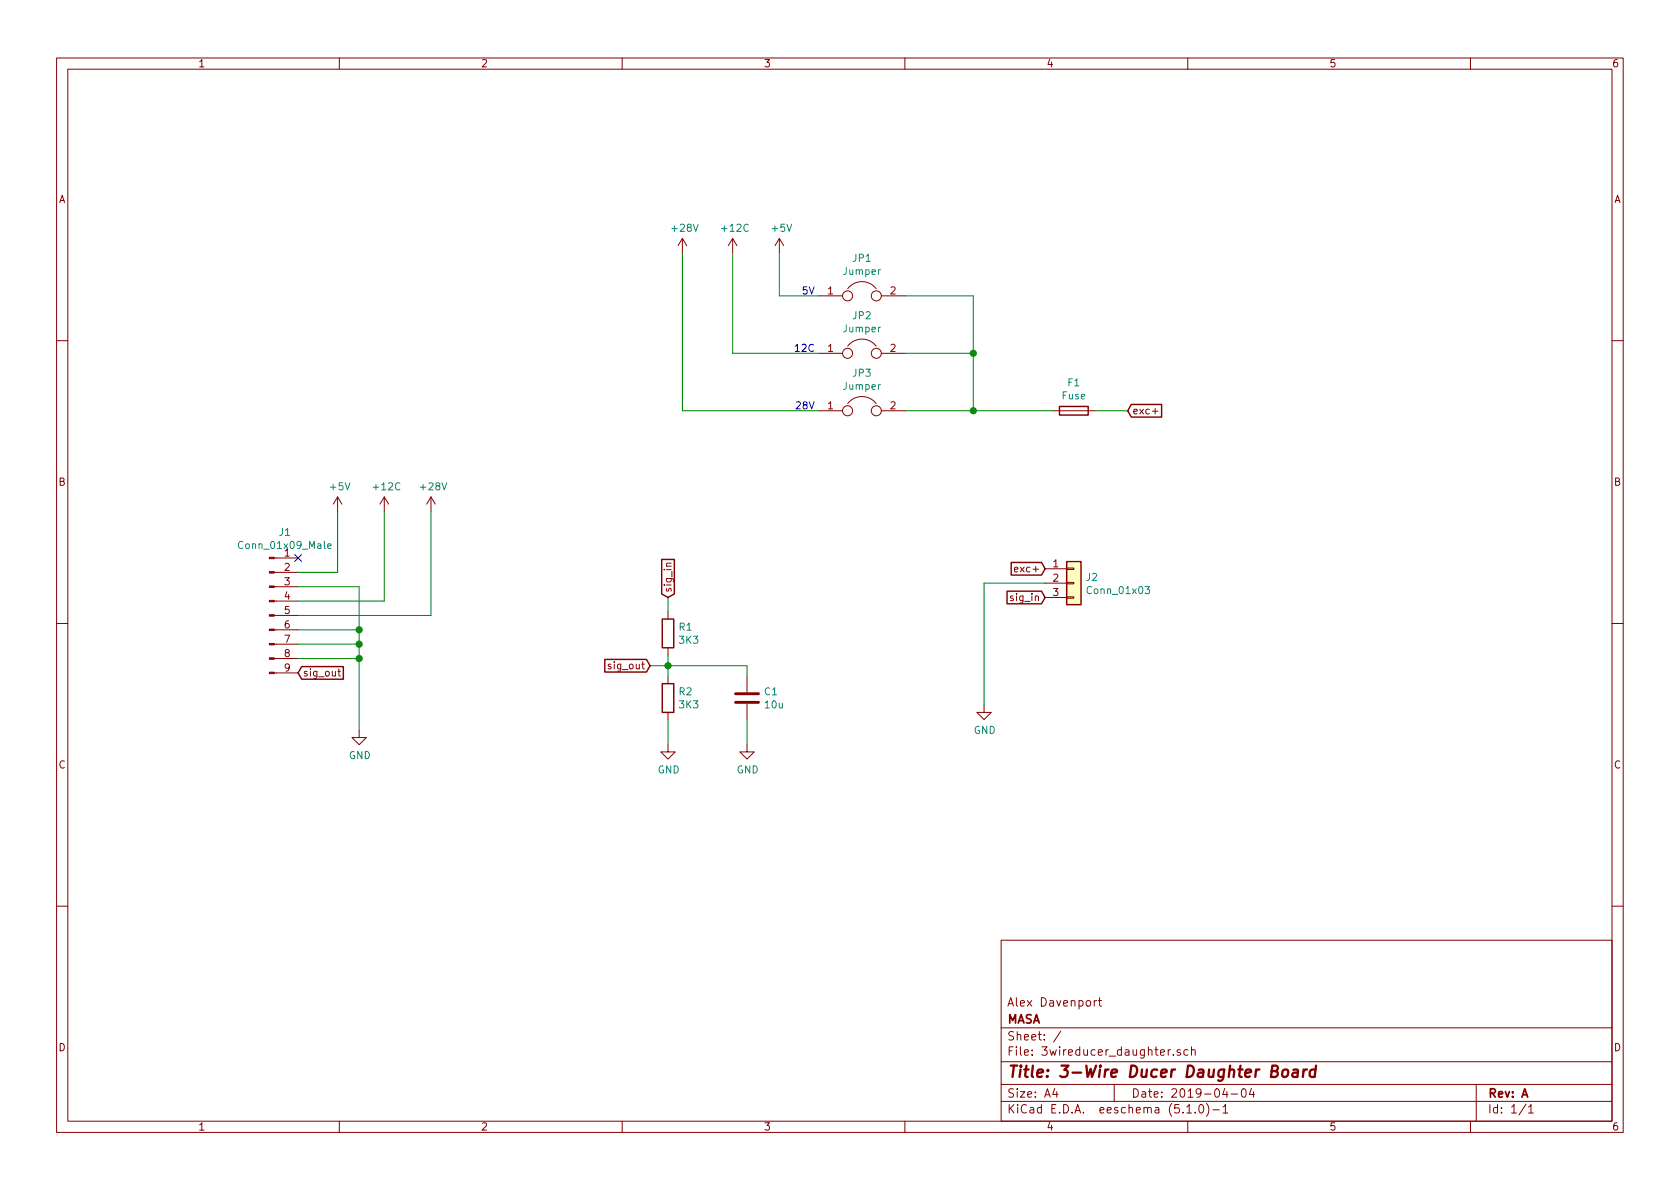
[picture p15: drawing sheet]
<svg xmlns="http://www.w3.org/2000/svg" width="297mm" height="210mm" viewBox="0 0 297 210" stroke-linecap="round" stroke-linejoin="round" font-family="sans-serif">
<defs><g id="words">
<text font-size="2.8" fill="#840000" x="178" y="190.5">Title: 3-Wire Ducer Daughter Board</text>
<g font-size="2.1" fill="#840000">
<text x="178" y="178">Alex Davenport</text>
<text x="178" y="184">Sheet: /</text>
<text x="178" y="181">MASA</text>
<text x="178" y="186.7">File: 3wireducer_daughter.sch</text>
<text x="178" y="196.9">KiCad E.D.A. eeschema (5.1.0)-1</text>
<text x="178" y="194.1">Size: A4</text>
<text x="200" y="194.1">Date: 2019-04-04</text>
<text x="263" y="194.1">Rev: A</text>
<text x="263" y="196.9">Id: 1/1</text>
</g>
<g font-size="1.8" fill="#840000">
<text x="35" y="11.9">1</text>
<text x="85" y="11.9">2</text>
<text x="135" y="11.9">3</text>
<text x="185" y="11.9">4</text>
<text x="235" y="11.9">5</text>
<text x="285" y="11.9">6</text>
<text x="10.4" y="35.9">A</text>
<text x="285.4" y="35.9">A</text>
<text x="146.4" y="52.1">1</text>
<text x="157.4" y="52.1">2</text>
<text x="146.4" y="62.2">1</text>
<text x="157.4" y="62.2">2</text>
<text x="146.4" y="72.4">1</text>
<text x="157.4" y="72.4">2</text>
<text x="200.2" y="73.3">exc+</text>
<text x="10.4" y="85.9">B</text>
<text x="285.4" y="85.9">B</text>
<text x="50.3" y="98.4">1</text>
<text x="50.3" y="101">2</text>
<text x="180" y="101.2">exc+</text>
<text x="186.2" y="100.3">1</text>
<text x="50.3" y="103.5">3</text>
<text x="50.3" y="106">4</text>
<text x="118.7" y="104.9" transform="rotate(-90 118.7 104.9)">sig_in</text>
<text x="178.9" y="106.3">sig_in</text>
<text x="186.2" y="102.9">2</text>
<text x="186.2" y="105.4">3</text>
<text x="50.3" y="108.6">5</text>
<text x="50.3" y="111.1">6</text>
<text x="50.3" y="113.7">7</text>
<text x="50.3" y="116.2">8</text>
<text x="50.3" y="118.7">9</text>
<text x="53.5" y="119.6">sig_out</text>
<text x="107.8" y="118.4">sig_out</text>
<text x="10.4" y="135.9">C</text>
<text x="285.4" y="135.9">C</text>
<text x="10.4" y="185.9">D</text>
<text x="285.4" y="185.9">D</text>
<text x="35" y="199.9">1</text>
<text x="85" y="199.9">2</text>
<text x="135" y="199.9">3</text>
<text x="185" y="199.9">4</text>
<text x="235" y="199.9">5</text>
<text x="285" y="199.9">6</text>
</g>
<g font-size="1.8" fill="#008484">
<text x="118.9" y="41">+28V</text>
<text x="127.8" y="41">+12C</text>
<text x="136.6" y="41">+5V</text>
<text x="150.8" y="46.3">JP1</text>
<text x="149.2" y="48.6">Jumper</text>
<text x="149.2" y="58.8">Jumper</text>
<text x="150.8" y="56.5">JP2</text>
<text x="149.2" y="68.9">Jumper</text>
<text x="150.8" y="66.6">JP3</text>
<text x="187.8" y="70.6">Fuse</text>
<text x="188.8" y="68.3">F1</text>
<text x="58.5" y="86.7">+5V</text>
<text x="66.2" y="86.7">+12C</text>
<text x="74.5" y="86.7">+28V</text>
<text x="49.4" y="94.8">J1</text>
<text x="42.7" y="97.1">Conn_01x09_Male</text>
<text x="192.1" y="102.7">J2</text>
<text x="192.5" y="105">Conn_01x03</text>
<text x="120.1" y="111.5">R1</text>
<text x="120.2" y="113.8">3K3</text>
<text x="120.1" y="123">R2</text>
<text x="120.2" y="125.3">3K3</text>
<text x="135.2" y="123">C1</text>
<text x="135.3" y="125.3">10u</text>
<text x="172.2" y="129.8">GND</text>
<text x="61.7" y="134.2">GND</text>
<text x="116.3" y="136.8">GND</text>
<text x="130.3" y="136.8">GND</text>
</g>
<g font-size="1.8" fill="#0000c2">
<text x="142" y="52.1">5V</text>
<text x="140.9" y="62.2">12C</text>
<text x="141" y="72.4">28V</text>
</g>
</g></defs>
<g fill="none" stroke="#840000" stroke-width=".18">
<path d="M10 10.3h277v189.9h-277zM12 12.2h273v186.1h-273zM60 10.3v1.9M110 10.3v1.9M160 10.3v1.9M210 10.3v1.9M260 10.3v1.9M120.6 42.2l-.7 1.2M120.6 42.2v2.5M120.6 42.2l.8 1.2M129.5 42.2l-.7 1.2M129.5 42.2v2.5"/>
<path d="M129.5 42.2l.8 1.2M137.8 42.2l-.8 1.2M137.8 42.2v2.5M137.8 42.2l.8 1.2M144.8 52.3h4.2M149.9 51a3.2 3.2 0 0 1 5 0M155.8 52.3h4.2M10 60.2h2M144.8 62.5h4.2M144.8 72.6h4.2M149.9 61.2a3.2 3.2 0 0 1 5 0M149.9 71.4a3.2 3.2 0 0 1 5 0"/>
<path d="M155.8 62.5h4.2M155.8 72.6h4.2M186.1 72.6h7.6M203.8 72.7h.9M285 60.2h2M48.5 98.7h4.2M59.7 87.9l-.8 1.2M59.7 87.9v2.5M59.7 87.9l.8 1.2M67.9 87.9l-.7 1.2M67.9 87.9v2.5M67.9 87.9l.8 1.2"/>
<path d="M76.2 87.9l-.8 1.2M76.2 87.9v2.5M76.2 87.9l.8 1.2M118.7 99.6h-.8l-.1 .3 .2 .2M10 110.3h2M48.5 119h4.2M48.5 116.5h4.2M48.5 113.9h4.2M48.5 111.4h4.2M48.5 108.8h4.2M48.5 106.3h4.2M48.5 103.8h4.2"/>
<path d="M48.5 101.2h4.2M59.7 118.7h.5M59.9 118.3v1.1l.3 .2M118.1 108.2v1.3M118.1 114.5v1.3M118.1 119.6v1.3M132.1 119.6v2.8M179.4 100.7l.6-.1-.1-.3h-.3l-.2 .2v.6h.5M184.8 100.6h3.8M184.8 103.1h3.8M184.8 105.7h3.8M188.6 105.5h1.3v.3h-1.3z"/>
<path d="M188.6 103h1.3v.2h-1.3zM188.6 100.5h1.3v.2h-1.3zM285 110.3h2M63.5 129.2v1.2h1.3l-1.3 1.3-1.3-1.3h1.3M118.1 131.7v1.3h1.3l-1.3 1.2-1.3-1.2h1.3M118.1 126v1.2M132.1 131.7v1.3h1.2l-1.2 1.2-1.3-1.2h1.3M132.1 124.5v2.7M174 124.7v1.3h1.3l-1.3 1.2-1.3-1.2h1.3M10 160.2h2M177 166.3h108v32h-108zM193.5 176.9v1"/>
<path d="M193.9 176.9l-.4 .3M194.2 176.9h.6M194.4 176.4v1.3l.4 .2M285 160.2h2M60 198.3v1.9M110 198.3v1.9M160 198.3v1.9M177 194.8h108M177 191.8h108M177 187.8h108M177 181.8h108M186.5 192.5l-.4 1h1"/>
<path d="M186.8 193v1M187.6 182.3l-1.3 2M197 191.8v3M207 185.6l-.4 .1v.2M207.5 186.5v.1M208.7 185.7a.37 .37 0 0 0-.6 .1l.1 .2 .5 .2 .1 .1-.3 .3-.4-.1M209.8 195.8l.5-.5v1.5M209.8 196.8h.9M210 198.3v1.9M210 185.7l-.4-.1-.3 .3 .1 .6 .2 .1 .4-.1M210.7 185.7a.37 .37 0 0 1 .6 .1v.8M210.7 185.1v1.5"/>
<path d="M211.3 196.7v.1M212.2 195.4l.1-.1a.8 .8 0 0 1 .5 .8 .8 .8 0 0 1-.5 .7 1 1 0 0 1-.1-1.4zM213.3 195.1a1.71 1.71 0 0 1 0 2.3M214.5 196.3h1.1M216.3 195.8l.4-.5v1.5M216.3 196.8h.8M216.6 192.5l-.4 1h.9M216.9 193v1M217.7 193.5h1.1M219.6 192.7l.4-.2a.94 .94 0 0 1 0 1.5 .82 .82 0 0 1-.4-1.3zM221.3 192.5l-.4 1h.9M221.6 193v1"/>
<path d="M260 198.3v1.9M261 191.8v6.5M269.8 195.2l-1.2 2M270.3 195.8l.4-.5v1.5M270.3 196.8h.8"/>
<circle cx="149.9" cy="52.3" r=".89"/>
<circle cx="154.9" cy="52.3" r=".89"/>
<circle cx="149.9" cy="72.6" r=".89"/>
<circle cx="149.9" cy="62.5" r=".89"/>
<circle cx="154.9" cy="62.5" r=".89"/>
<circle cx="154.9" cy="72.6" r=".89"/>
</g>
<path d="M224.8 189.4l.9-.1a.47 .47 0 0 0 .3-.5 .47 .47 0 0 0-.4-.4h-.6l-.3 2h.8a.53 .53 0 0 0 .4-.5 .53 .53 0 0 0-.4-.5M226.8 189.3a.53 .53 0 0 1 .6-.2 .53 .53 0 0 1 .4 .4l-.1 .6a.54 .54 0 0 1-.5 .4 .54 .54 0 0 1-.5-.4zM228.7 189.2h.7v1.2M229.5 189.6l-.7 .1a.4 .4 0 0 0-.3 .3 .4 .4 0 0 0 .2 .4l.7-.1M230.5 189.1l-.1 1.3M231.1 189.1a.55 .55 0 0 0-.6 .4M232.6 189.2a.68 .68 0 0 0-1 .3v.8l.3 .1 .6-.1M232.7 188.4l-.3 2" fill="none" stroke="#840000" stroke-width=".41"/>
<g fill="#840000" stroke="#840000" stroke-width=".18">
<path d="M47.6 118.9h.9v.2h-.9z"/>
<path d="M47.6 116.3h.9v.3h-.9z"/>
<path d="M47.6 113.8h.9v.2h-.9z"/>
<path d="M47.6 111.2h.9v.3h-.9z"/>
<path d="M47.6 108.7h.9v.3h-.9z"/>
<path d="M47.6 106.2h.9v.2h-.9z"/>
<path d="M47.6 103.6h.9v.3h-.9z"/>
<path d="M47.6 101.1h.9v.2h-.9z"/>
<path d="M47.6 98.5h.9v.3h-.9z"/>
</g>
<path d="M57.9 96.6l.6-.1v-.3h-.4l-.2 .1 .1 .6h.5M202.5 103.7h.8l-.5 .5 .4 .1-.1 .6-.4 .1-.2-.2" fill="none" stroke="#008484" stroke-width=".18"/>
<path d="M187.3 71.9h5.1v1.5h-5.1zM200 71.5h5.4v2.3h-5.4l-.6-1.2zM117 98.9h2.2v6.1l-1.1 .7-1.1-.7zM178.8 99.5h5.3l.7 1.1-.7 1.1h-5.3zM188.6 99.3h2.5v7.6h-2.5zM53.3 117.9h7.4v2.2h-7.4l-.6-1.1zM106.9 116.6h7.4l.6 1.1-.6 1.1h-7.4zM117.1 109.5h2v5h-2zM178.1 104.5h6l.7 1.2-.7 1.1h-6zM117.1 120.9h2v5.1h-2z" fill="none" stroke="#840000" stroke-width=".25"/>
<path d="M130 124.2h4.1M130 122.7h4.1" fill="none" stroke="#840000" stroke-width=".51"/>
<g fill="none" stroke="#008400" stroke-width=".18">
<path d="M120.6 44.7v27.9h24.2M129.5 44.7v17.8h15.3M137.8 44.7v7.6h7M160 52.3h12.1v20.3M160 72.6h26.1M160 62.5h12.1M193.7 72.6h5.7M59.7 90.4v10.8h-7M67.9 90.4v15.9h-15.2M76.2 90.4v18.4h-23.5M52.7 103.8h10.8v25.4M52.7 111.4h10.8"/>
<path d="M52.7 113.9h10.8M52.7 116.5h10.8M114.9 117.7h17.2v1.9M118.1 105.7v2.5M118.1 115.8v3.8M184.8 103.1h-10.8v21.6M118.1 127.2v4.5M132.1 127.2v4.5"/>
</g>
<g fill="#008400" stroke="#008400" stroke-width=".25">
<circle cx="118.1" cy="117.7" r=".51"/>
<circle cx="172.1" cy="62.5" r=".51"/>
<circle cx="63.5" cy="111.4" r=".51"/>
<circle cx="63.5" cy="113.9" r=".51"/>
<circle cx="63.5" cy="116.5" r=".51"/>
<circle cx="172.1" cy="72.6" r=".51"/>
</g>
<path d="M188.6 99.3h2.5v7.6h-2.5z" fill="#ffffc2" stroke="#ffffc2" stroke-width=".18"/>
<path d="M52.1 98.1l1.2 1.2M53.3 98.1l-1.2 1.2" fill="none" stroke="#000084" stroke-width=".18"/>
<use href="#words"/>
</svg>
